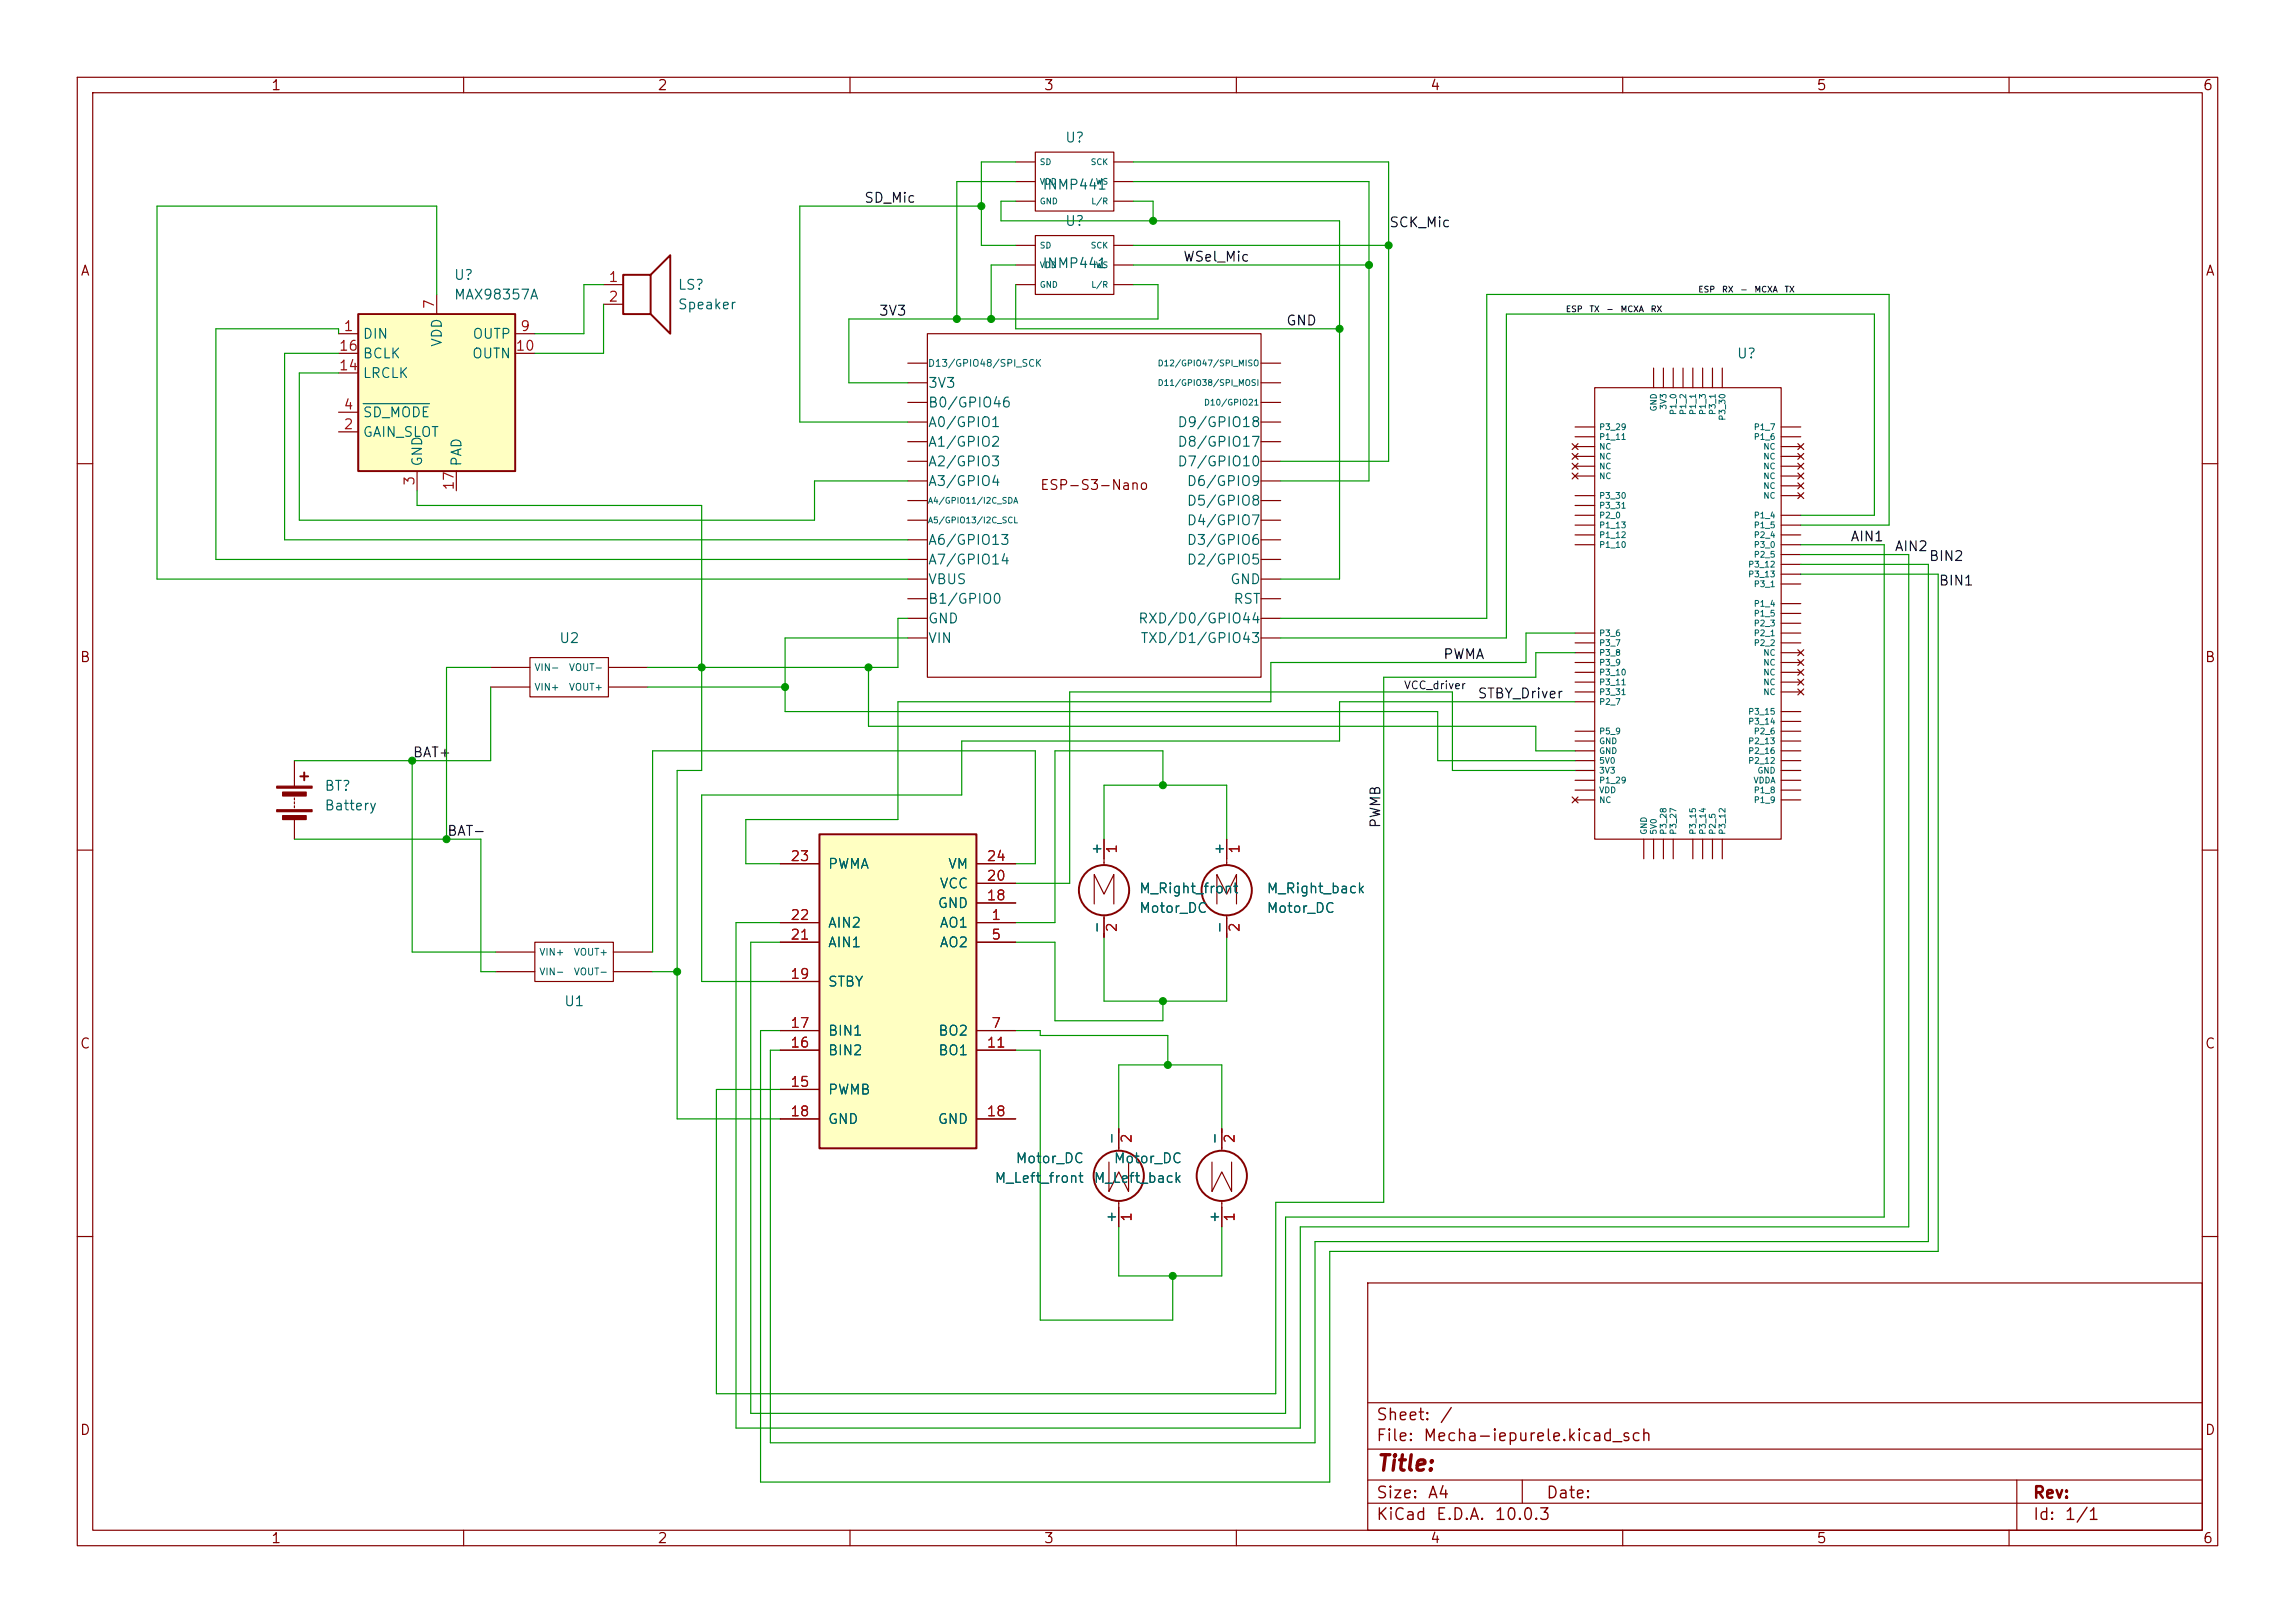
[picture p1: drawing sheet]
<svg xmlns="http://www.w3.org/2000/svg" width="297mm" height="210mm" viewBox="0 0 297 210" stroke-linecap="round" stroke-linejoin="round" font-family="sans-serif">
<defs><g id="words">
<text font-size="2" fill="#840000" x="178" y="190.8">Title:</text>
<g font-size="1.5" fill="#840000">
<text x="178" y="184.2">Sheet:</text>
<text x="186.2" y="184.2">/</text>
<text x="178" y="186.9">File:</text>
<text x="184.1" y="186.9">Mecha-iepurele.kicad_sch</text>
<text x="178" y="197.1">KiCad</text>
<text x="178" y="194.3">Size:</text>
<text x="184.7" y="194.3">A4</text>
<text x="185.7" y="197.1">E.D.A.</text>
<text x="193.3" y="197.1">10.0.3</text>
<text x="200" y="194.3">Date:</text>
<text x="263" y="194.3">Rev:</text>
<text x="263" y="197.1">Id:</text>
<text x="267.1" y="197.1">1/1</text>
</g>
<g font-size="1.3" fill="#840000">
<text x="35" y="12">1</text>
<text x="85" y="12">2</text>
<text x="135" y="12">3</text>
<text x="185" y="12">4</text>
<text x="235" y="12">5</text>
<text x="285" y="12">6</text>
<text x="10.3" y="36">A</text>
<text x="285.3" y="36">A</text>
<text x="134.5" y="63.7">ESP-S3-Nano</text>
<text x="10.3" y="86">B</text>
<text x="285.3" y="86">B</text>
<text x="10.3" y="136">C</text>
<text x="285.3" y="136">C</text>
<text x="10.3" y="186">D</text>
<text x="285.3" y="186">D</text>
<text x="35" y="200">1</text>
<text x="85" y="200">2</text>
<text x="135" y="200">3</text>
<text x="185" y="200">4</text>
<text x="235" y="200">5</text>
<text x="285" y="200">6</text>
</g>
<g font-size="1.3" fill="#006464">
<text x="137.8" y="18.8">U?</text>
<text x="137.8" y="29.5">U?</text>
<text x="58.7" y="36.5">U?</text>
<text x="58.7" y="39.1">MAX98357A</text>
<text x="87.6" y="37.8">LS?</text>
<text x="87.6" y="40.3">Speaker</text>
<text x="46.9" y="44.2">DIN</text>
<text x="46.9" y="46.7">BCLK</text>
<text x="57.5" y="45" transform="rotate(-90 57.5 45)">VDD</text>
<text x="61" y="46.7">OUTN</text>
<text x="61.1" y="44.2">OUTP</text>
<text x="224.7" y="46.7">U?</text>
<text x="46.9" y="49.2">LRCLK</text>
<text x="120" y="50.5">3V3</text>
<text x="120" y="53">B0/GPIO46</text>
<text x="46.9" y="56.9">GAIN_SLOT</text>
<text x="46.9" y="54.3">SD_MODE</text>
<text x="120" y="55.6">A0/GPIO1</text>
<text x="120" y="58.1">A1/GPIO2</text>
<text x="152.3" y="55.6">D9/GPIO18</text>
<text x="152.3" y="58.1">D8/GPIO17</text>
<text x="54.9" y="60.5" transform="rotate(-90 54.9 60.5)">GND</text>
<text x="60" y="60.5" transform="rotate(-90 60 60.5)">PAD</text>
<text x="120" y="60.7">A2/GPIO3</text>
<text x="120" y="63.2">A3/GPIO4</text>
<text x="152.3" y="60.7">D7/GPIO10</text>
<text x="153.5" y="63.2">D6/GPIO9</text>
<text x="153.5" y="65.7">D5/GPIO8</text>
<text x="120" y="70.8">A6/GPIO13</text>
<text x="153.5" y="68.3">D4/GPIO7</text>
<text x="153.5" y="70.8">D3/GPIO6</text>
<text x="120" y="73.4">A7/GPIO14</text>
<text x="120" y="75.9">VBUS</text>
<text x="153.5" y="73.4">D2/GPIO5</text>
<text x="159.1" y="75.9">GND</text>
<text x="72.3" y="83.5">U2</text>
<text x="120" y="78.4">B1/GPIO0</text>
<text x="120" y="81">GND</text>
<text x="120" y="83.5">VIN</text>
<text x="147.2" y="81">RXD/D0/GPIO44</text>
<text x="147.5" y="83.5">TXD/D1/GPIO43</text>
<text x="159.5" y="78.4">RST</text>
<text x="41.9" y="102.6">BT?</text>
<text x="41.9" y="105.2">Battery</text>
<text x="107.1" y="112.7">PWMA</text>
<text x="122.6" y="112.7">VM</text>
<text x="142.8" y="110.7" transform="rotate(-90 142.8 110.7)">+</text>
<text x="158.7" y="110.7" transform="rotate(-90 158.7 110.7)">+</text>
<text x="121.3" y="117.8">GND</text>
<text x="121.5" y="115.3">VCC</text>
<text x="147.3" y="115.9">M_Right_front</text>
<text x="147.3" y="118.4">Motor_DC</text>
<text x="163.8" y="118.4">Motor_DC</text>
<text x="163.8" y="115.9">M_Right_back</text>
<text x="107.1" y="122.9">AIN1</text>
<text x="107.1" y="120.4">AIN2</text>
<text x="121.5" y="120.4">AO1</text>
<text x="121.5" y="122.9">AO2</text>
<text x="142.8" y="120.9" transform="rotate(-90 142.8 120.9)">-</text>
<text x="158.7" y="120.9" transform="rotate(-90 158.7 120.9)">-</text>
<text x="72.9" y="130.5">U1</text>
<text x="107.1" y="128">STBY</text>
<text x="107.1" y="136.9">BIN2</text>
<text x="107.1" y="134.3">BIN1</text>
<text x="121.3" y="134.3">BO2</text>
<text x="121.3" y="136.9">BO1</text>
<text x="107.1" y="141.9">PWMB</text>
<text x="107.1" y="145.8">GND</text>
<text x="121.3" y="145.8">GND</text>
<text x="144.8" y="148.2" transform="rotate(-90 144.8 148.2)">-</text>
<text x="158.1" y="148.2" transform="rotate(-90 158.1 148.2)">-</text>
<text x="128.6" y="153.4">M_Left_front</text>
<text x="131.4" y="150.8">Motor_DC</text>
<text x="141.5" y="153.4">M_Left_back</text>
<text x="144.1" y="150.8">Motor_DC</text>
<text x="144.8" y="158.4" transform="rotate(-90 144.8 158.4)">+</text>
<text x="158.1" y="158.4" transform="rotate(-90 158.1 158.4)">+</text>
</g>
<g font-size="1.3" fill="#0f0f0f">
<text x="111.8" y="26.5">SD_Mic</text>
<text x="179.7" y="29.7">SCK_Mic</text>
<text x="153" y="34.2">WSel_Mic</text>
<text x="113.7" y="41.2">3V3</text>
<text x="166.4" y="42.4">GND</text>
<text x="239.4" y="70.4">AIN1</text>
<text x="245.1" y="71.6">AIN2</text>
<text x="249.6" y="72.9">BIN2</text>
<text x="250.8" y="76.1">BIN1</text>
<text x="186.7" y="85.6">PWMA</text>
<text x="191.1" y="90.7">STBY_Driver</text>
<text x="53.3" y="98.3">BAT+</text>
<text x="178.9" y="107.2" transform="rotate(-90 178.9 107.2)">PWMB</text>
<text x="57.8" y="108.5">BAT-</text>
</g>
<g font-size="1.3" fill="#0000c2">
<text x="134.8" y="24.9">INMP441</text>
<text x="134.8" y="35">INMP441</text>
</g>
<g font-size="1.3" fill="#a90000">
<text x="56.5" y="40.1" transform="rotate(-90 56.5 40.1)">7</text>
<text x="78.7" y="36.8">1</text>
<text x="78.7" y="39.3">2</text>
<text x="43.8" y="45.7">16</text>
<text x="44.4" y="43.2">1</text>
<text x="66.6" y="45.7">10</text>
<text x="67.2" y="43.2">9</text>
<text x="43.8" y="48.2">14</text>
<text x="44.4" y="53.3">4</text>
<text x="44.4" y="55.9">2</text>
<text x="53.9" y="62.9" transform="rotate(-90 53.9 62.9)">3</text>
<text x="59" y="63.5" transform="rotate(-90 59 63.5)">17</text>
<text x="102.2" y="111.7">23</text>
<text x="127.6" y="111.7">24</text>
<text x="144.8" y="110.6" transform="rotate(-90 144.8 110.6)">1</text>
<text x="160.7" y="110.6" transform="rotate(-90 160.7 110.6)">1</text>
<text x="102.2" y="119.4">22</text>
<text x="127.6" y="116.8">18</text>
<text x="127.6" y="114.3">20</text>
<text x="128.2" y="119.4">1</text>
<text x="102.2" y="121.9">21</text>
<text x="128.2" y="121.9">5</text>
<text x="144.8" y="120.7" transform="rotate(-90 144.8 120.7)">2</text>
<text x="160.7" y="120.7" transform="rotate(-90 160.7 120.7)">2</text>
<text x="102.2" y="127">19</text>
<text x="102.2" y="135.9">16</text>
<text x="102.2" y="133.3">17</text>
<text x="127.6" y="135.9">11</text>
<text x="128.2" y="133.3">7</text>
<text x="102.2" y="140.9">15</text>
<text x="102.2" y="144.8">18</text>
<text x="127.6" y="144.8">18</text>
<text x="146.7" y="148" transform="rotate(-90 146.7 148)">2</text>
<text x="160.1" y="148" transform="rotate(-90 160.1 148)">2</text>
<text x="146.7" y="158.2" transform="rotate(-90 146.7 158.2)">1</text>
<text x="160.1" y="158.2" transform="rotate(-90 160.1 158.2)">1</text>
</g>
<text font-size="1" fill="#0f0f0f" x="181.6" y="89.4">VCC_driver</text>
<g font-size=".9" fill="#006464">
<text x="120" y="47.7">D13/GPIO48/SPI_SCK</text>
<text x="69.1" y="87">VIN-</text>
<text x="69.1" y="89.6">VIN+</text>
<text x="73.6" y="87">VOUT-</text>
<text x="73.6" y="89.6">VOUT+</text>
<text x="69.7" y="123.9">VIN+</text>
<text x="74.2" y="123.9">VOUT+</text>
<text x="69.7" y="126.4">VIN-</text>
<text x="74.2" y="126.4">VOUT-</text>
</g>
<g font-size=".8" fill="#006464">
<text x="134.5" y="21.5">SD</text>
<text x="141.1" y="21.5">SCK</text>
<text x="134.5" y="24.1">VDD</text>
<text x="134.5" y="26.6">GND</text>
<text x="141.2" y="26.6">L/R</text>
<text x="141.7" y="24.1">WS</text>
<text x="134.5" y="32.3">SD</text>
<text x="134.5" y="34.9">VDD</text>
<text x="141.1" y="32.3">SCK</text>
<text x="141.7" y="34.9">WS</text>
<text x="134.5" y="37.4">GND</text>
<text x="141.2" y="37.4">L/R</text>
<text x="149.8" y="47.6">D12/GPIO47/SPI_MISO</text>
<text x="149.8" y="50.1">D11/GPIO38/SPI_MOSI</text>
<text x="155.7" y="52.7">D10/GPIO21</text>
<text x="214.6" y="53.3" transform="rotate(-90 214.6 53.3)">GND</text>
<text x="215.8" y="53.1" transform="rotate(-90 215.8 53.1)">3V3</text>
<text x="217.1" y="53.8" transform="rotate(-90 217.1 53.8)">P1_0</text>
<text x="218.4" y="53.8" transform="rotate(-90 218.4 53.8)">P1_2</text>
<text x="219.7" y="53.8" transform="rotate(-90 219.7 53.8)">P1_1</text>
<text x="220.9" y="53.8" transform="rotate(-90 220.9 53.8)">P1_3</text>
<text x="222.2" y="53.8" transform="rotate(-90 222.2 53.8)">P3_1</text>
<text x="206.9" y="55.8">P3_29</text>
<text x="206.9" y="57.1">P1_11</text>
<text x="206.9" y="58.4">NC</text>
<text x="206.9" y="59.6">NC</text>
<text x="223.5" y="54.5" transform="rotate(-90 223.5 54.5)">P3_30</text>
<text x="226.9" y="55.8">P1_7</text>
<text x="226.9" y="57.1">P1_6</text>
<text x="228.1" y="58.4">NC</text>
<text x="228.1" y="59.6">NC</text>
<text x="120" y="65.4">A4/GPIO11/I2C_SDA</text>
<text x="206.9" y="60.9">NC</text>
<text x="206.9" y="62.2">NC</text>
<text x="206.9" y="64.7">P3_30</text>
<text x="206.9" y="66">P3_31</text>
<text x="228.1" y="60.9">NC</text>
<text x="228.1" y="62.2">NC</text>
<text x="228.1" y="63.4">NC</text>
<text x="228.1" y="64.7">NC</text>
<text x="120" y="67.9">A5/GPIO13/I2C_SCL</text>
<text x="206.9" y="67.3">P2_0</text>
<text x="206.9" y="68.5">P1_13</text>
<text x="206.9" y="69.8">P1_12</text>
<text x="206.9" y="71.1">P1_10</text>
<text x="226.9" y="67.3">P1_4</text>
<text x="226.9" y="68.5">P1_5</text>
<text x="226.9" y="69.8">P2_4</text>
<text x="226.9" y="71.1">P3_0</text>
<text x="226.2" y="73.6">P3_12</text>
<text x="226.2" y="74.9">P3_13</text>
<text x="226.9" y="72.3">P2_5</text>
<text x="226.9" y="76.1">P3_1</text>
<text x="206.9" y="82.5">P3_6</text>
<text x="206.9" y="83.8">P3_7</text>
<text x="226.9" y="78.7">P1_4</text>
<text x="226.9" y="80">P1_5</text>
<text x="226.9" y="81.2">P2_3</text>
<text x="226.9" y="82.5">P2_1</text>
<text x="226.9" y="83.8">P2_2</text>
<text x="206.9" y="85">P3_8</text>
<text x="206.9" y="86.3">P3_9</text>
<text x="206.9" y="87.6">P3_10</text>
<text x="206.9" y="88.8">P3_11</text>
<text x="228.1" y="85">NC</text>
<text x="228.1" y="86.3">NC</text>
<text x="228.1" y="87.6">NC</text>
<text x="228.1" y="88.8">NC</text>
<text x="206.9" y="90.1">P3_31</text>
<text x="206.9" y="91.4">P2_7</text>
<text x="206.9" y="95.2">P5_9</text>
<text x="226.2" y="92.7">P3_15</text>
<text x="226.2" y="93.9">P3_14</text>
<text x="226.9" y="95.2">P2_6</text>
<text x="228.1" y="90.1">NC</text>
<text x="206.9" y="96.5">GND</text>
<text x="206.9" y="97.7">GND</text>
<text x="206.9" y="99">5V0</text>
<text x="206.9" y="100.3">3V3</text>
<text x="206.9" y="101.5">P1_29</text>
<text x="226.2" y="96.5">P2_13</text>
<text x="226.2" y="97.7">P2_16</text>
<text x="226.2" y="99">P2_12</text>
<text x="226.9" y="101.5">VDDA</text>
<text x="227.4" y="100.3">GND</text>
<text x="206.9" y="102.8">VDD</text>
<text x="206.9" y="104.1">NC</text>
<text x="226.9" y="102.8">P1_8</text>
<text x="226.9" y="104.1">P1_9</text>
<text x="213.3" y="108.1" transform="rotate(-90 213.3 108.1)">GND</text>
<text x="214.6" y="108.1" transform="rotate(-90 214.6 108.1)">5V0</text>
<text x="215.8" y="108.1" transform="rotate(-90 215.8 108.1)">P3_28</text>
<text x="217.1" y="108.1" transform="rotate(-90 217.1 108.1)">P3_27</text>
<text x="219.7" y="108.1" transform="rotate(-90 219.7 108.1)">P3_15</text>
<text x="220.9" y="108.1" transform="rotate(-90 220.9 108.1)">P3_14</text>
<text x="222.2" y="108.1" transform="rotate(-90 222.2 108.1)">P2_5</text>
<text x="223.5" y="108.1" transform="rotate(-90 223.5 108.1)">P3_12</text>
</g>
<g font-size=".8" fill="#0f0f0f">
<text x="202.6" y="40.6">ESP</text>
<text x="205.6" y="40.6">TX</text>
<text x="207.8" y="40.6">-</text>
<text x="209.6" y="40.6">MCXA</text>
<text x="213.5" y="40.6">RX</text>
<text x="219.7" y="38">ESP</text>
<text x="222.8" y="38">RX</text>
<text x="225.1" y="38">-</text>
<text x="227" y="38">MCXA</text>
<text x="230.9" y="38">TX</text>
</g>
</g></defs>
<g fill="none" stroke="#840000" stroke-width=".15">
<path d="M10 10h277v190h-277zM12 12h273v186h-273zM60 10v2M110 10v2M160 10v2M210 10v2M260 10v2M131.4 31.8h2.6M131.4 34.3h2.6M131.4 36.8h2.6M134 30.5h10.1v7.6h-10.1zM144.1 31.8h2.6"/>
<path d="M144.1 34.3h2.6M144.1 36.8h2.6M10 60h2M285 60h2M10 110h2M285 110h2M10 160h2M177 166h108v32h-108zM285 160h2M60 198v2M110 198v2M160 198v2"/>
<path d="M177 194.5h108M177 191.5h108M177 187.5h108M177 181.5h108M197 191.5v3M210 198v2M260 198v2M261 191.5v6.5"/>
</g>
<path d="M106 108h20.4v40.6h-20.4z" fill="#ffffc2"/>
<path d="M106 108h20.4v40.6h-20.4z" fill="none" stroke="#840000" stroke-width=".25"/>
<g fill="none" stroke="#840000" stroke-width=".15">
<path d="M101 119.4h5M101 111.8h5M126.4 119.4h5M126.4 116.8h5M126.4 114.3h5M126.4 111.8h5M101 121.9h5M101 133.4h5M101 135.9h5M101 127h5M126.4 121.9h5M126.4 133.4h5"/>
<path d="M126.4 135.9h5M101 141h5M101 144.8h5M126.4 144.8h5"/>
</g>
<path d="M46.4 40.6h20.3v20.4h-20.3z" fill="#ffffc2"/>
<g fill="none" stroke="#840000" stroke-width=".25">
<path d="M80.6 35.6h3.6v5h-3.6zM84.2 35.6l2.5-2.6v10.2l-2.5-2.6M46.4 40.6h20.3v20.4h-20.3zM39.4 99.9v1.1M38.9 100.5h1"/>
<circle cx="142.9" cy="115.2" r="3.3"/>
<circle cx="158.7" cy="115.2" r="3.3"/>
<circle cx="144.8" cy="152.1" r="3.3"/>
<circle cx="158.1" cy="152.1" r="3.3"/>
</g>
<g fill="none" stroke="#840000" stroke-width=".15">
<path d="M134 19.7h10.1v7.6h-10.1zM56.5 38.1v2.5M78.1 36.8h2.5M78.1 39.4h2.5M131.4 21h2.6M131.4 23.5h2.6M131.4 26h2.6M144.1 21h2.6M144.1 23.5h2.6M144.1 26h2.6M43.8 43.2h2.6M43.8 55.9h2.6"/>
<path d="M43.8 53.3h2.6M43.8 45.7h2.6M43.8 48.3h2.6M66.7 43.2h2.5M66.7 45.7h2.5M117.5 47h2.5M117.5 49.5h2.5M117.5 52.1h2.5M117.5 54.6h2.5M117.5 57.2h2.5M117.5 59.7h2.5M120 43.2h43.2v44.4h-43.2z"/>
<path d="M163.2 47h2.5M163.2 49.5h2.5M163.2 52.1h2.5M163.2 54.6h2.5M163.2 57.2h2.5M163.2 59.7h2.5M203.5 57.4l.7 .8M203.5 58.7l.7 .7M203.5 59.9l.7 .8M203.8 55.2h2.6M203.8 56.5h2.6M203.8 57.8h2.6"/>
<path d="M203.8 59.1h2.6M204.2 57.4l-.7 .8M204.2 58.7l-.7 .7M204.2 59.9l-.7 .8M206.4 50.2h24.1v58.4h-24.1zM214 47.6v2.6M215.3 47.6v2.6M216.5 47.6v2.6M217.8 47.6v2.6M219.1 47.6v2.6M220.3 47.6v2.6M221.6 47.6v2.6"/>
<path d="M222.9 47.6v2.6M230.5 55.2h2.5M230.5 56.5h2.5M230.5 57.8h2.5M230.5 59.1h2.5M232.7 57.4l.7 .8M232.7 58.7l.7 .7M232.7 59.9l.7 .8M233.4 57.4l-.7 .8M233.4 58.7l-.7 .7M233.4 59.9l-.7 .8M54 61v2.5"/>
<path d="M59.1 61v2.5M117.5 62.2h2.5M117.5 64.8h2.5M117.5 67.3h2.5M117.5 69.9h2.5M117.5 72.4h2.5M117.5 74.9h2.5M117.5 77.5h2.5M163.2 62.2h2.5M163.2 64.8h2.5M163.2 67.3h2.5M163.2 69.9h2.5"/>
<path d="M163.2 72.4h2.5M163.2 74.9h2.5M163.2 77.5h2.5M203.5 61.2l.7 .8M203.8 60.3h2.6M203.8 61.6h2.6M203.8 64.1h2.6M203.8 65.4h2.6M203.8 66.7h2.6M203.8 67.9h2.6M203.8 69.2h2.6M203.8 70.5h2.6"/>
<path d="M204.2 61.2l-.7 .8M230.5 60.3h2.5M230.5 61.6h2.5M230.5 64.1h2.5M230.5 66.7h2.5M230.5 67.9h2.5M230.5 69.2h2.5M230.5 70.5h2.5M230.5 62.9h2.5M230.5 71.8h2.5M230.5 73h2.5M230.5 74.3h2.5"/>
<path d="M230.5 75.6h2.5M230.5 78.1h2.5M230.5 79.4h2.5M232.7 61.2l.7 .8M232.7 62.5l.7 .7M232.7 63.8l.7 .7M233.4 61.2l-.7 .8M233.4 62.5l-.7 .7M233.4 63.8l-.7 .7M38.1 98.4v3.3M63.5 86.4h5.1M63.5 88.9h5.1"/>
<path d="M68.6 85.1h10.1v5.1h-10.1zM78.7 86.4h5.1M78.7 88.9h5.1M117.5 80h2.5M117.5 82.6h2.5M163.2 80h2.5M163.2 82.6h2.5M203.8 81.9h2.6M203.8 83.2h2.6M203.8 84.5h2.6M203.8 85.7h2.6M203.8 87h2.6"/>
<path d="M203.8 88.3h2.6M203.8 89.5h2.6M203.8 90.8h2.6M203.8 94.6h2.6M203.8 95.9h2.6M203.8 97.2h2.6M203.8 98.4h2.6M203.8 99.7h2.6M230.5 81.9h2.5M230.5 83.2h2.5M230.5 84.5h2.5M230.5 85.7h2.5"/>
<path d="M230.5 87h2.5M230.5 88.3h2.5M230.5 89.5h2.5M230.5 94.6h2.5M230.5 95.9h2.5M230.5 97.2h2.5M230.5 98.4h2.5M230.5 99.7h2.5M230.5 80.6h2.5M230.5 92.1h2.5M230.5 93.3h2.5M232.7 84.1l.7 .7"/>
<path d="M232.7 85.3l.7 .8M232.7 86.6l.7 .8M232.7 87.9l.7 .7M232.7 89.2l.7 .7M233.4 84.1l-.7 .7M233.4 85.3l-.7 .8M233.4 86.6l-.7 .8M233.4 87.9l-.7 .7M233.4 89.2l-.7 .7M38.1 103.3v.2M38.1 103.8v.2M38.1 104.3v.2"/>
<path d="M38.1 106v2.6M101 119.4h5M101 111.8h5M126.4 119.4h5M126.4 116.8h5M126.4 114.3h5M126.4 111.8h5M141.6 117v-3.8l1.3 2.5 1.2-2.5v3.8M142.9 108.6v3.3M142.9 118.4v2.9M157.5 117v-3.8l1.2 2.5 1.3-2.5v3.8M158.7 108.6v3.3"/>
<path d="M158.7 118.4v2.9M203.5 103.1l.7 .8M203.8 101h2.6M203.8 102.2h2.6M203.8 103.5h2.6M204.2 103.1l-.7 .8M212.7 108.6v2.5M214 108.6v2.5M215.3 108.6v2.5M216.5 108.6v2.5M219.1 108.6v2.5M220.3 108.6v2.5"/>
<path d="M221.6 108.6v2.5M222.9 108.6v2.5M230.5 101h2.5M230.5 102.2h2.5M230.5 103.5h2.5M64.1 125.7h5.1M64.1 123.2h5.1M69.2 121.9h10.2v5.1h-10.2zM79.4 125.7h5.1M79.4 123.2h5.1M101 121.9h5M101 133.4h5"/>
<path d="M101 135.9h5M101 127h5M126.4 121.9h5M126.4 133.4h5M126.4 135.9h5M101 141h5M101 144.8h5M126.4 144.8h5M143.5 150.4v3.8l1.3-2.6 1.2 2.6v-3.8M144.8 146.1v2.8M144.8 155.4v3.4M156.8 150.4v3.8l1.3-2.6 1.3 2.6v-3.8"/>
<path d="M158.1 146.1v2.8M158.1 155.4v3.4"/>
</g>
<path d="M47 52.2h8.6" fill="none" stroke="#006464" stroke-width=".15"/>
<g fill="#840000" stroke="#840000" stroke-width=".15">
<path d="M35.8 101.7h4.6v.3h-4.6z"/>
<path d="M35.8 104.8h4.6v.2h-4.6z"/>
<path d="M36.6 102.5h3v.5h-3z"/>
<path d="M36.6 105.5h3v.5h-3z"/>
</g>
<g fill="none" stroke="#009600" stroke-width=".15">
<path d="M56.5 38.1v-11.4h-36.2v48.2h97.2M78.1 39.4v6.3h-8.9M78.1 36.8h-2.5v6.4h-6.4M127 26.7h-23.5v27.9h14M131.4 21h-4.4v10.8h4.4M131.4 36.8v5.7h42M131.4 23.5h-7.6v17.8M131.4 26h-1.9v2.6h43.9v46.3h-7.7M131.4 34.3h-3.1v7M146.7 31.8h33M146.7 36.8h3.2v4.5h-40v8.2h7.6M146.7 23.5h30.5v38.7h-11.5"/>
<path d="M146.7 21h33v38.7h-14M146.7 34.3h30.5M146.7 26h2.5v2.6M43.8 43.2v-.7h-15.9v29.9h89.6M43.8 48.3h-5.1v19h66.7v-5.1h12.1M43.8 45.7h-7v24.2h80.7M54 63.5v1.9h36.8v34.3h-3.2v45.1h13.4M233 66.7h9.6v-26.1h-47.7v42h-29.2M233 74.3h17.8v87.6h-78.7v29.9h-73.7v-58.4h2.6M233 71.8h14v87h-78.7v26h-73.1v-65.4h5.8M233 70.5h10.8v87h-77.4v25.4h-69.2v-61h3.8M233 67.9h11.5v-29.8h-52.1v41.9h-26.7"/>
<path d="M233 73h16.6v87.7h-79.4v26h-70.5v-50.8h1.3M53.3 98.4v24.8h10.8M63.5 86.4h-5.7v22.2M63.5 88.9v9.5h-25.4M83.8 88.9h17.8M112.4 86.4v7.6h86.4v3.2h5M117.5 82.6h-15.9v9.5h84.5v6.3h17.7M117.5 80h-1.3v6.4h-32.4M203.8 81.9h-6.3v3.8h-33v5.1h-48.3v15.2h-19.7v5.8h4.5M203.8 99.7h-15.8v-10.2h-49.6v24.8h-7M203.8 90.8h-30.4v5.1h-48.9v7h-33.7v24.1h10.2M203.8 84.5h-5v3.1h-19.7v68h-14v24.7h-72.4v-39.3h8.3"/>
<path d="M38.1 108.6h24.1v17.1h1.9M131.4 111.8h2.6v-14.6h-49.5v26M142.9 108.6v-7h15.8v7M150.5 101.6v-4.4h-14v22.2h-5.1M84.5 125.7h3.1M131.4 121.9h5.1v10.2h14v-2.6M131.4 133.4h3.2v.6h16.5v3.8M131.4 135.9h3.2v34.9h17.2v-5.7M142.9 121.3v8.2h15.8v-8.2M144.8 146.1v-8.3h13.3v8.3M144.8 158.8v6.3h13.3v-6.3"/>
</g>
<g fill="#009600" stroke="#009600" stroke-width=".13">
<circle cx="151.1" cy="137.8" r=".46"/>
<circle cx="87.6" cy="125.7" r=".46"/>
<circle cx="173.4" cy="42.5" r=".46"/>
<circle cx="101.6" cy="88.9" r=".46"/>
<circle cx="57.8" cy="108.6" r=".46"/>
<circle cx="53.3" cy="98.4" r=".46"/>
<circle cx="150.5" cy="129.5" r=".46"/>
<circle cx="151.8" cy="165.1" r=".46"/>
<circle cx="150.5" cy="101.6" r=".46"/>
<circle cx="127" cy="26.7" r=".46"/>
<circle cx="128.3" cy="41.3" r=".46"/>
<circle cx="123.8" cy="41.3" r=".46"/>
<circle cx="112.4" cy="86.4" r=".46"/>
<circle cx="90.8" cy="86.4" r=".46"/>
<circle cx="177.2" cy="34.3" r=".46"/>
<circle cx="179.7" cy="31.8" r=".46"/>
<circle cx="149.2" cy="28.6" r=".46"/>
</g>
<use href="#words"/>
</svg>
